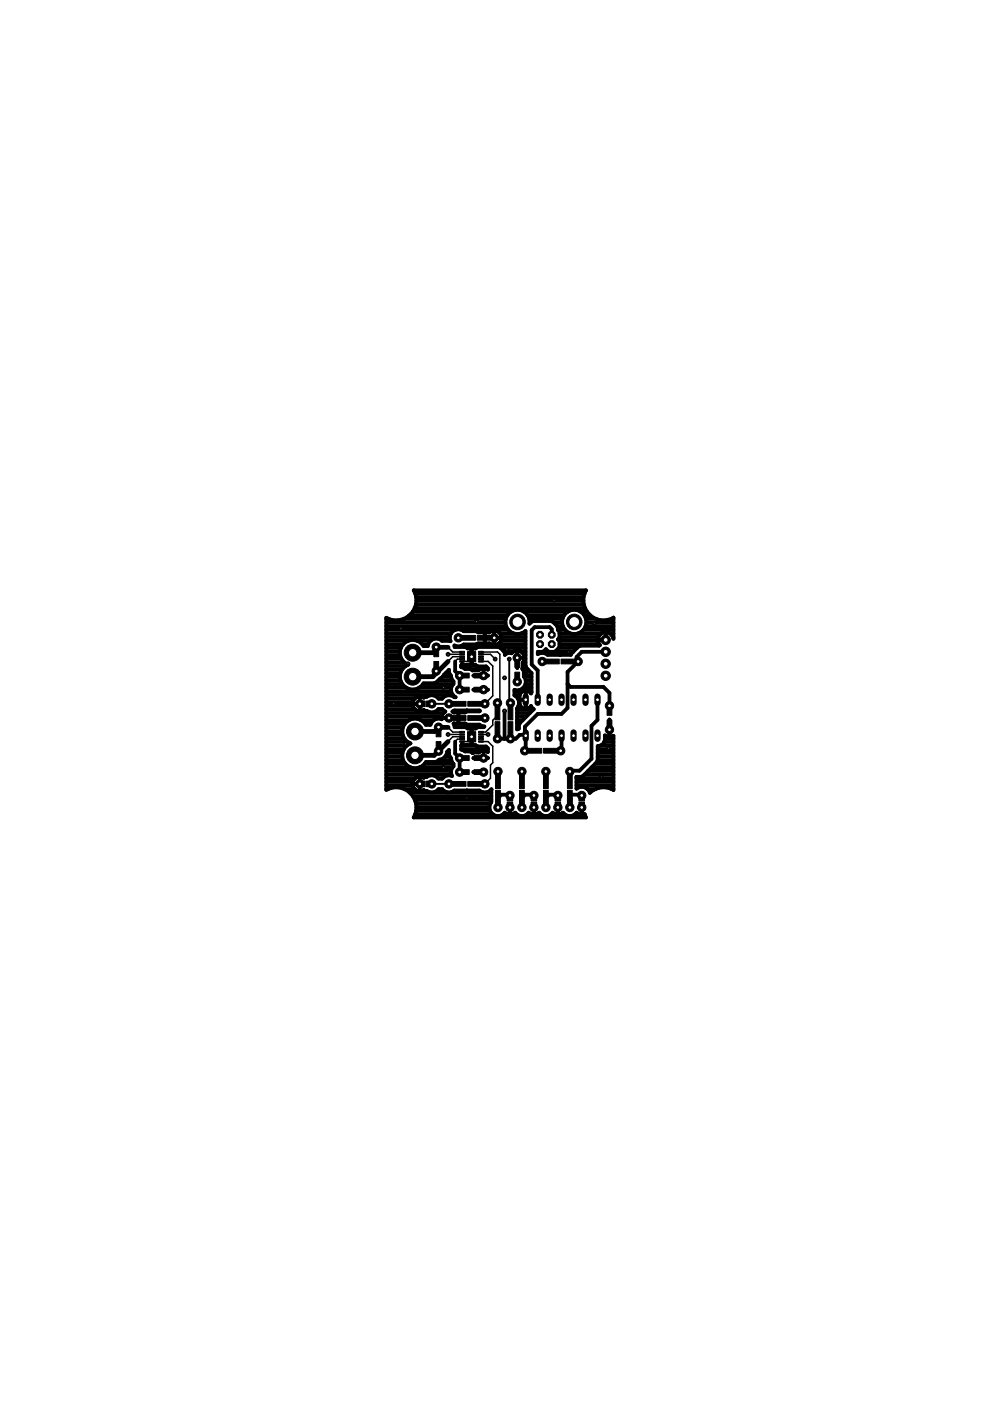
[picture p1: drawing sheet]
<svg xmlns="http://www.w3.org/2000/svg" width="210mm" height="297mm" viewBox="0 0 210 297" stroke-linecap="round" stroke-linejoin="round" font-family="sans-serif">
<g fill="#000" stroke="#000" stroke-width=".21">
<path d="M92 136.7h1v2.5h-1zM97.5 139.1h1v.3h-1zM97.5 138.6h1v.3h-1zM97.5 138.1h1v.3h-1zM97.5 139.6h1v.3h-1zM97.6 134.7h3.2v1h-3.2zM99.1 138.2h1.8v2.1h-1.8zM101.2 134.7h3.2v1h-3.2zM101.5 139.6h1v.3h-1zM101.5 139.1h1v.3h-1zM101.5 138.6h1v.3h-1zM101.5 138.1h1v.3h-1z"/>
<path d="M109.2 138.9h1v2.6h-1zM115.4 139.7h3.2v1.1h-3.2zM119 139.7h3.2v1.1h-3.2zM89.3 148.6h.8v1.2h-.8zM90.4 148.6h.8v1.2h-.8zM92 140.3h1v2.5h-1zM92.5 153.6h1v2.6h-1zM92.5 157.2h1v2.6h-1zM95.6 148.7h3.2v1h-3.2zM95.6 151.7h3.2v1h-3.2zM96.9 142.7h2.6v1h-2.6zM96.9 145.7h2.6v1h-2.6z"/>
<path d="M97.5 140.1h1v.3h-1zM97.5 156.1h1v.3h-1zM97.5 155.6h1v.3h-1zM97.5 155.1h1v.3h-1zM97.5 156.6h1v.3h-1zM97.5 157.1h1v.3h-1zM99.1 155.1h1.8v2.2h-1.8zM99.2 148.7h3.2v1h-3.2zM99.2 151.7h3.2v1h-3.2zM100.5 142.7h2.6v1h-2.6zM100.5 145.7h2.6v1h-2.6zM101.5 140.1h1v.3h-1z"/>
<path d="M101.5 157.1h1v.3h-1zM101.5 156.6h1v.3h-1zM101.5 156.1h1v.3h-1zM101.5 155.6h1v.3h-1zM101.5 155.1h1v.3h-1zM105 153h1v3.2h-1zM105 149.4h1v3.2h-1zM107.7 153h1v3.2h-1zM107.7 149.4h1v3.2h-1zM109.2 142.5h1v2.6h-1zM111.7 158.7h3.2v1h-3.2zM115.3 158.7h3.2v1h-3.2z"/>
<path d="M128.7 149.1h1v2.6h-1zM128.7 152.7h1v2.6h-1zM89.3 165.6h.8v1.2h-.8zM90.4 165.6h.8v1.2h-.8zM95.6 165.7h3.2v1h-3.2zM96.9 160.2h2.6v1h-2.6zM96.9 163.2h2.6v1h-2.6zM99.2 165.7h3.2v1h-3.2zM100.5 160.2h2.6v1h-2.6zM100.5 163.2h2.6v1h-2.6zM105.1 164h1v3.2h-1zM105.1 167.6h1v3.2h-1z"/>
<path d="M107.5 170.1h1.2v.8h-1.2zM107.5 169h1.2v.8h-1.2zM110.2 164h1v3.2h-1zM110.2 167.6h1v3.2h-1zM112.6 170.1h1.2v.8h-1.2zM112.6 169h1.2v.8h-1.2zM115.2 164h1v3.2h-1zM115.2 167.6h1v3.2h-1zM117.7 170.1h1.2v.8h-1.2zM117.7 169h1.2v.8h-1.2zM120.3 164h1v3.2h-1zM120.3 167.6h1v3.2h-1z"/>
<path d="M122.7 170.1h1.2v.8h-1.2zM122.7 169h1.2v.8h-1.2z"/>
</g>
<g fill="none" stroke="#000" stroke-width=".8">
<path d="M81.9 138.9h2.9M81.9 139.7h3.2M81.9 138.1h2.9M81.9 137.4h3.1M81.9 136.6h3.6M81.9 135.8h4.8M81.9 135.1h13.5M81.9 134.3h13.7M81.9 133.5h14.7M81.9 132.8h25.4M81.9 132h25.3M81.9 131.2h.6"/>
<path d="M83 131.4l-1.1-.4v36.5l1.1-.5M83 131.4h.1M83 131.4l1.3 .1M84.3 131.5h.1M85.6 131.3l-1.3 .2M85.6 131.3h.1M85.6 131.2h21.7M86.7 130.6l-1.1 .7M86.7 130.6h.1M86.8 130.5h20.8M87.5 129.7h20.9M87.5 129.7l-.8 .9"/>
<path d="M87.9 128.9h36.1M88.1 125.9h35.9M88.1 126h.1M88.1 128.5h.1M88.1 128.5l-.6 1.2M88.1 126l.2 1.3-.2 1.2M88.2 128.1h35.6M88.2 126.6h35.5M88.3 127.4h35.4M88.3 135.8h3M89.5 136.6h1.3M93.7 135.8h1.8"/>
<path d="M96.4 137.2h.1M96.4 137.2h2.3l.5 .3h.7v3.5h-2.1v.4M97.7 133.5h10.1M99 137.4h1.9M99.9 137.8l.1-.3h.8l.5-.3h4.4l.4 .2 .8 .7M100 138.9h.1M100 139.2h.1M100 139.3h.1M100 139.7h.1M100 138.1h.1M101.1 136.6h2.9M102.8 134.1v2.3"/>
<path d="M102.8 135.2h3.5M102.8 135.8h.1M102.8 135.1h.1M102.8 134.3h.1M104.8 133.7v.5M104.8 135.2v.1M104.8 136.6h.1M104.8 136.3v.5M105.6 136.6h5.8M106 134.3h2.9M106.1 137.4h5.3M106.2 135.8a1.55 1.55 0 0 0-.5-1.8 1.55 1.55 0 0 0-1.9 .1h-2.4l-.4-.3h-2.7a1.79 1.79 0 0 0-2.2 0 1.79 1.79 0 0 0-.6 2.2l-1.8-.2a1.78 1.78 0 0 0-1.9-.3 1.78 1.78 0 0 0-1.1 1.5h-.9a2.71 2.71 0 0 0-4.4-.3 2.71 2.71 0 0 0 1.2 4.2 2.71 2.71 0 0 0-1.2 4.3 2.71 2.71 0 0 0 4.4-.3h2.2l.5-.2 2.7-2.7v.5l1 2v.5l-.5 .9v.7"/>
<path d="M106.2 135.8a1.55 1.55 0 0 1-2.4 .6h-2.4l-.4 .2h-2.7a1.67 1.67 0 0 1-1.9 .2v.4M106.2 135.8h5.2M106.3 135.1h5.1M106.9 138.1l.1 .8a1.29 1.29 0 0 1 1.5-.4 1.55 1.55 0 0 1 2.6 .4M106.9 138.1h2M109.7 138.9h.1M109.7 139.5h.1M109.7 137.9v3.7M109.7 139.7h.1M109.7 138.1h.1M110.4 138.1h1M110.5 134.3h.9"/>
<path d="M111.1 129.7h9.3M111.1 138.9a1.6 1.6 0 0 1-.3 1.6l-.1 1.3 .4 .5v1.1a1.8 1.8 0 0 1 .1 2.2 1.8 1.8 0 0 1-2.1 .7v1.1a1.75 1.75 0 0 1 .5 2.8v4.4l.4-.1v-.7l.2-.5 3-2.9-.6-.7M111.1 138.9h.3M111.2 139.5h-.4M111.2 139.7h.2M111.9 130.5h7.7M112.2 131.2h7.1M112.3 132h.2M115.2 138.1h1M117 134.6v-1.2l-.5-.4h-3.1l-.7 .6v7.3l1.3 1.3v6.2M117.4 132h1.8M117.7 138.1h3.9"/>
<path d="M118.1 132.8h1.2M118.3 133.5h1.5M118.5 137.4h3.9M118.6 135.8h8.2M118.6 136.6h8.4M118.6 135.1h8.3M118.6 134.3h2.3M122.6 134.3h4.9M123.1 129.7h1.4M123.7 133.5h6.4M123.9 130.5h1.3M124.1 125.4h.1"/>
<path d="M124.1 129.1h.1M124.1 125.4l.1-.2h-36.5l.4 .8M124.1 125.4l-.4 1.2v1.3l.4 1.2M124.1 129.1l.7 1.1M124.2 132.8h5.9M124.2 131.2h2.2M124.3 132h5.8M124.8 130.2h.1M124.8 130.2l1 .8M125.8 131h.1M125.8 131l1.2 .4M126.8 135.8l.2 .8"/>
<path d="M127 131.4h.1M127 131.4l1.3 .1 1.2-.2 .6-.4v4.5a1.66 1.66 0 0 0-1.8-1.4 1.66 1.66 0 0 0-1.5 1.8M127 136.6l.2 .2-.2 .1h-3.9l-.5 .2-1.6 1.8h-4.9a1.76 1.76 0 0 0-2.1-.2v-.5h1.2l.5-.6 .6 .6h1.4l.9-1v-1.3l-.3-.3 .3-.4v-1.3l-.3-.3a1.85 1.85 0 0 0-1.5-1.9h-3.7l-.8 .5a2.57 2.57 0 0 0-2.9-2.9 2.57 2.57 0 0 0-2 3.6 2.57 2.57 0 0 0 4 .9v7.3l.2 .5 1.1 1.1-.1 4.3a1.3 1.3 0 0 0-1.8-.4M128.4 138.2h-5.1l-1.1 1.1v1.3M128.4 134v1.7h-1.6M128.4 135.1h.1M128.4 134.3h.1M129.3 134.3h.8M129.6 131.2h.5M130 135.1h.1M81.9 155.8h3.5M81.9 148.1h6"/>
<path d="M81.9 159.6h3.4M81.9 158.9h3.7M81.9 158.1h4.4M81.9 157.3h4.6M81.9 156.5h3.8M81.9 155h3.4M81.9 154.2h3.5M81.9 153.5h3.9M81.9 152.7h4.8M81.9 151.9h11.8M81.9 151.2h12.1M81.9 150.4h6.1"/>
<path d="M81.9 149.6h5.6M81.9 148.9h5.6M81.9 147.3h14.1M81.9 146.6h13.8M81.9 145.8h4.2M81.9 145h3.4M81.9 144.3h3M81.9 143.5h2.9M81.9 142.7h3M81.9 142h3.4M81.9 141.2h4.1M81.9 140.4h3.8"/>
<path d="M87.4 149.2h2.1M87.5 148.9v.7l.5 .8M88 150.4a1.83 1.83 0 0 0 1.9 .2l.6 .1a1.81 1.81 0 0 0 2.5-.4h.7l.7 .6a1.54 1.54 0 0 0-.7 1.6 1.75 1.75 0 0 0-2.5 1.2h-.9a2.7 2.7 0 0 0-4.4-.4 2.7 2.7 0 0 0 1.1 4.3 2.71 2.71 0 0 0-1.1 4.3 2.71 2.71 0 0 0 4.4-.4h2l.8-.4a1.72 1.72 0 0 0 1.7-1.5M88.9 145.8h6.8M89 147.7v.4M89 149.2h.1M89 150.4v.4M89.3 152.7h2.6M89.7 145h6.4M90.2 153.5h1.1M92.9 150.4h.9M92.9 144.3h3"/>
<path d="M93.6 152.2h3.6M93.8 143.5h1.9M94.5 142.7h.8M94.8 159.6v-.2l.4-.4v1l1 2v.5l-.3 .2M94.8 159.6h.4M95.2 152.2v.1M95.7 146.6l.2 .7 .7 .5h-.3a1.74 1.74 0 0 0-2.6 .3h-.7a1.8 1.8 0 0 0-2.5-.4l-.7 .2a1.54 1.54 0 0 0-2.3 1M95.9 150.9l.4-.3 5.4 .1-2.7 .1-.4 .3h-2.4zM96.2 153.4l2.5 .1M96.2 153.4l.2 .8h2.3l.5 .3h.7l.1 1.7M96.2 151v.1M96.2 153.5h2.5"/>
<path d="M96.2 153.4h.1M96.5 140.2v2.1l1 .9v3M96.5 157.2v2.6l1 .9v3M97.2 151.1v2.3M97.2 152.7h.1M97.2 151.9h.1M97.2 151.2h.1M97.8 158.9h.1M97.8 141.4h.1M97.8 158.9h5.6M97.8 158.1h3.1M97.8 141.2h3.3"/>
<path d="M97.8 141.4l.8 .4 1.4 .2M98 140.8v.2M98 157.8v.2M98.7 153.5l.3 .1h2.6l1.1 .4-.1 .2h-1.3l-.5 .3h-.8l-.1 .3M98.8 154.2h2.3M99.9 157.7l.1 .3h.8l.5 .3h1.8l.3 .3v.8a1.56 1.56 0 0 0-1.9 .2h-1.2a2.35 2.35 0 0 0-1.7-.3l-.8-.4M99.9 140.7l.1 .3h.8l.5 .3h1.8l.3 .4v.3M100 155.8h.1M100 142l.2 .2 1.3-.1a1.56 1.56 0 0 1 1.9-.1M100 157.3h.1M100 156.5h.1M100 155h.1"/>
<path d="M100 142h1.6M100 140.4h.1M100 156.3l-.1 1.7h-2.1v.9M100.2 159.6h.1M100.4 143.3h3M100.4 146.2h.1M100.4 146.2h3M101.8 143.2v.1M101.8 146.2h.1M102.5 141.7l.1 .4M102.5 143.2v.1M102.5 146.2h.1"/>
<path d="M102.5 159.2l.1 .4M102.5 142h.1M103.4 142h.1M103.4 146.2h.1M107 150.7v5.9M109.1 147.3h1.1M109.1 146.6h1.7M109.6 152.8h.1M109.6 154.2h.4M109.6 153.5h.5M109.6 152.7h1.2M109.6 151.9h2"/>
<path d="M109.6 151.2h2.8M109.6 150.4h3.5M109.7 140.2h.1M109.7 141.6h.1M109.7 141.2h.1M109.7 140.4h.1M109.8 148.1h.4M109.9 149.6h.4M110 148.9h.2M110.2 148.4h1.3M110.8 146.6l-.6 .8v1.7a1.31 1.31 0 0 0 1 1.2 1.31 1.31 0 0 0 1.4-.6M110.8 141.2h.6"/>
<path d="M110.9 142h1.1M110.9 140.4h.5M111 145.8h1.7M111.1 142.7h1.6M111.1 143.5h1.6M111.3 155.8l.2 .2v3l-.2 .2M111.3 155.8h-1.1l-.9 .8h-3.8M111.4 145h1.3M111.5 146.4v3.9M111.5 148.1h.1M111.5 149.6h.1M111.5 148.9h.1"/>
<path d="M111.5 147.3h.1M111.5 146.6h.1M111.5 144.3h1.2M112.1 146.6h.6M112.6 149.7h.1M115 140.3h2M119.1 156v3l-.2 .2M120.3 145l.7 .6h7l1.2 1.3v3.5M120.6 140.3h2l-.4 .3M122.2 140.6l-1.9 1.9v7.6l-1.2 1.3h-5.1l-2.7 2.7v1.7M126.7 148.4v4.2l-1.3 1.3v7l-2.5 2.5h-1.9l-.2 .2M126.7 159.6h3.4"/>
<path d="M126.7 158.9h3.4M127.3 158.1h2.8M128.1 157.3h2M128.2 156.5h1.9M129.2 155.8h.1M129.2 152.6v3.7M129.2 152.6h.1M129.2 154h.1M129.2 154.7h.1M129.2 155h.1M129.2 154.2h.1M129.2 153.5h.1"/>
<path d="M129.2 152.7h.1M81.9 167.3h.4M81.9 166.5h5.6M81.9 165.8h5.6M81.9 165h6.1M81.9 164.2h13.8M81.9 163.4h13.8M81.9 162.7h5.1M81.9 161.9h4.1M81.9 161.2h3.6M81.9 160.4h3.4M83 167h.1"/>
<path d="M84.3 166.9l1.3 .3M84.3 166.9h.1M84.3 166.9l-1.3 .1M85.6 167.2l1.1 .7M85.6 167.2h.1M85.7 167.3h2.2M86.7 167.9l.8 .9M86.7 167.9h.1M86.9 168.1h17.3M87.4 166.2h2.1M87.5 168.8l.6 1.1M87.5 168.8h16.7"/>
<path d="M87.9 169.6h16.3M88 172.7h16.5M88.1 172.5l-.4 .8h36.5l-.1-.2M88.1 169.9v.1M88.1 172.5h.1M88.1 169.9l.2 1.3-.2 1.3M88.2 170.4h15.8M88.2 171.9h15.7M88.3 171.1h15.5M89 162.7h6.9M89 164.7v.4M89 166.2h.1"/>
<path d="M89 165h.1M89 167.4v.4M89.5 166.2h.1M90 161.9h6.1M92.9 165h1M93 161.2h2.7M94.4 160.4h1M95.9 162.7l-.2 .7v.7l.1 .4a1.69 1.69 0 0 0-2.1 .6h-.7a1.78 1.78 0 0 0-2.5-.4l-.6 .1a1.61 1.61 0 0 0-2.5 1.4 1.61 1.61 0 0 0 2.5 1.4l.6 .1a1.81 1.81 0 0 0 2.5-.4h.7a1.75 1.75 0 0 0 2.6 .3h5.3a1.75 1.75 0 0 0 2.6-.2M100.4 163.7h2.1M100.4 160.7h.1M100.4 160.7h3M101.8 160.7h.1"/>
<path d="M101.8 163.7h.1M102.5 160.7h.1M103.4 160.7h.1M104.2 167.4v2.7a1.81 1.81 0 0 0 .2 2.5 1.81 1.81 0 0 0 2.6-.3 1.57 1.57 0 0 0 2.2 0 1.78 1.78 0 0 0 2.9 0 1.57 1.57 0 0 0 2.2 0 1.78 1.78 0 0 0 2.9 0 1.55 1.55 0 0 0 2.2 0 1.8 1.8 0 0 0 2.9 0 1.59 1.59 0 0 0 1.7 .3M104.2 167.4h.1M106.7 172.7h.9M108.1 169.4v-.7l.2-.2h-2l-.7 .7v2M108.1 170.7v2M108.1 171.2h.1M108.1 170.7h.1M108.1 172.7h.1M108.1 171.9h.1"/>
<path d="M108.1 171.1h.1M108.6 172.7h1M111.7 172.7h1M113.2 171.2h.1M113.2 169.4v-.7l.2-.2h-2l-.7 .7v2M113.2 170.7v2M113.2 170.7h.1M113.2 172.7h.1M113.2 171.9h.1M113.2 171.1h.1M113.7 172.7h1M116.8 172.7h1"/>
<path d="M118.3 171.2h.1M118.3 169.4v-.7l.1-.2h-2l-.7 .7 .2 1.8-.2 .2M118.3 172.7h.1M118.3 171.9h.1M118.3 171.1h.1M118.3 170.7v2M118.8 172.7h.9M120.8 169.2l.2 .2M121.9 172.7h1M122.2 164.7l.1 2.5a1.78 1.78 0 0 1 2.8 .9M122.2 164.7h.9l.5-.2 2.9-2.9 .2-.5v-2.9a1.5 1.5 0 0 0 1.5-1.3v-1a1.58 1.58 0 0 0 1.9 .1v11.5l-.6-.3M122.2 164.7h.1"/>
<path d="M122.2 166.5h7.9M122.2 165.8h7.9M122.2 165h7.9M123.3 171.2h.1M123.3 169.4v-.7l.2-.2h-2.5v2.5l-.2 .2M123.3 170.5v2.2M123.3 170.7h.1M123.3 172.7h.1M123.3 171.9h.1M123.3 171.1h.1M123.9 164.2h6.2M124 172.6l-.2 .1"/>
<path d="M124 172.6l.1 .5M124.1 173.1h.1M124.5 167.3h1.8M124.7 163.4h5.4M125.1 168.1h.1M125.4 162.7h4.7M125.8 167.5h.1M125.8 167.5l-.7 .6M126.2 161.9h3.9M126.7 161.2h3.4M126.7 160.4h3.4M127 167h.1"/>
<path d="M127 167l-1.2 .5M128.3 166.9h.1M128.3 166.9l1.2 .3M128.3 166.9l-1.3 .1M129.5 167.2h.1M129.7 167.3h.4"/>
<circle cx="121.7" cy="131.9" r="2.58"/>
</g>
<path d="M92.5 142.3l-.7 .7v.5M105.5 149v2M105.5 154.6v2M108.2 149v2M108.2 154.6v2M109.7 143.8v.7M111.3 159.2h2M116.9 159.2h2M105.6 163.6v2M110.7 163.6v2M115.7 163.6v2M120.8 163.6v2" fill="none" stroke="#000" stroke-width=".42"/>
<g fill="none" stroke="#000" stroke-width=".32">
<path d="M95 137.2l1 1h2M95 138.7h3M98 139.7h-1l-.5 .5M98 139.2h-2l-1 1M102 138.2h3.5l.5 .5v9.8M102 138.7h2l1 1M95 154.2l1 1h2M95 155.7h3M98 156.7h-1l-.5 .5M98 157.2h2M98 140.2h2M98 156.2h-2l-1 1"/>
<path d="M102 157.2h1.5l1 1v3.5l-.5 .5v2.8l-1.2 1.2h-2M102 140.2h1.5l1 1v6.3l-1.7 1.7M102 155.7h1.5M105.5 149v2.7l-1 1v1l-1.5 1.5h-1M105.5 149v.1"/>
</g>
<path d="M108 139.7v9.1l.2 .2M91.5 149.2h3.7M100.8 149.2h2M100.8 152.2h1.7l.4 .4-.1-.4M106 148.5l-.5 .5M91.5 166.2h5.7M98.2 160.7l-.7 .8" fill="none" stroke="#000" stroke-width=".4"/>
<path d="M95 137.2h-2l-1.2 1.2h-4.3M95 140.2l-3.2 3.3h-4.3M95 157.2l-2.9 2.9h-4.1M95 154.2h-2l-.9 .9h-4.1" fill="none" stroke="#000" stroke-width="1"/>
<circle cx="129.2" cy="149.6" r=".89" fill="#000" stroke="#000" stroke-width=".21"/>
<circle cx="129.2" cy="149.6" r=".4" fill="#fff" stroke="#000" stroke-width=".21"/>
<circle cx="129.2" cy="154.7" r=".89" fill="#000" stroke="#000" stroke-width=".21"/>
<circle cx="129.2" cy="154.7" r=".4" fill="#fff" stroke="#000" stroke-width=".21"/>
<circle cx="109.7" cy="139.5" r=".89" fill="#000" stroke="#000" stroke-width=".21"/>
<circle cx="109.7" cy="139.5" r=".4" fill="#fff" stroke="#000" stroke-width=".21"/>
<circle cx="109.7" cy="144.5" r=".89" fill="#000" stroke="#000" stroke-width=".21"/>
<circle cx="109.7" cy="144.5" r=".4" fill="#fff" stroke="#000" stroke-width=".21"/>
<path d="M111.5 155.3v1.3" fill="none" stroke="#000" stroke-width="1.3"/>
<circle cx="111.5" cy="156" r=".4" fill="#fff" stroke="#000" stroke-width=".21"/>
<path d="M114 155.3v1.3" fill="none" stroke="#000" stroke-width="1.3"/>
<circle cx="114" cy="156" r=".4" fill="#fff" stroke="#000" stroke-width=".21"/>
<path d="M121.6 155.3v1.3" fill="none" stroke="#000" stroke-width="1.3"/>
<circle cx="121.6" cy="156" r=".4" fill="#fff" stroke="#000" stroke-width=".21"/>
<path d="M124.1 155.3v1.3" fill="none" stroke="#000" stroke-width="1.3"/>
<circle cx="124.1" cy="156" r=".4" fill="#fff" stroke="#000" stroke-width=".21"/>
<path d="M116.5 155.3v1.3" fill="none" stroke="#000" stroke-width="1.3"/>
<circle cx="116.5" cy="156" r=".4" fill="#fff" stroke="#000" stroke-width=".21"/>
<path d="M119.1 155.3v1.3" fill="none" stroke="#000" stroke-width="1.3"/>
<circle cx="119.1" cy="156" r=".4" fill="#fff" stroke="#000" stroke-width=".21"/>
<path d="M126.7 155.3v1.3" fill="none" stroke="#000" stroke-width="1.3"/>
<circle cx="126.7" cy="156" r=".4" fill="#fff" stroke="#000" stroke-width=".21"/>
<path d="M126.7 147.7v1.3" fill="none" stroke="#000" stroke-width="1.3"/>
<circle cx="126.7" cy="148.4" r=".4" fill="#fff" stroke="#000" stroke-width=".21"/>
<path d="M124.1 147.7v1.3" fill="none" stroke="#000" stroke-width="1.3"/>
<circle cx="124.1" cy="148.4" r=".4" fill="#fff" stroke="#000" stroke-width=".21"/>
<path d="M121.6 147.7v1.3" fill="none" stroke="#000" stroke-width="1.3"/>
<circle cx="121.6" cy="148.4" r=".4" fill="#fff" stroke="#000" stroke-width=".21"/>
<path d="M119.1 147.7v1.3" fill="none" stroke="#000" stroke-width="1.3"/>
<circle cx="119.1" cy="148.4" r=".4" fill="#fff" stroke="#000" stroke-width=".21"/>
<path d="M116.5 147.7v1.3" fill="none" stroke="#000" stroke-width="1.3"/>
<circle cx="116.5" cy="148.4" r=".4" fill="#fff" stroke="#000" stroke-width=".21"/>
<path d="M114 147.7v1.3" fill="none" stroke="#000" stroke-width="1.3"/>
<circle cx="114" cy="148.4" r=".4" fill="#fff" stroke="#000" stroke-width=".21"/>
<path d="M111.5 147.7v1.3" fill="none" stroke="#000" stroke-width="1.3"/>
<circle cx="111.5" cy="148.4" r=".4" fill="#fff" stroke="#000" stroke-width=".21"/>
<circle cx="111.3" cy="159.2" r=".89" fill="#000" stroke="#000" stroke-width=".21"/>
<circle cx="111.3" cy="159.2" r=".4" fill="#fff" stroke="#000" stroke-width=".21"/>
<circle cx="118.9" cy="159.2" r=".89" fill="#000" stroke="#000" stroke-width=".21"/>
<circle cx="118.9" cy="159.2" r=".4" fill="#fff" stroke="#000" stroke-width=".21"/>
<circle cx="114.5" cy="136.6" r=".78" fill="#000" stroke="#000" stroke-width=".21"/>
<circle cx="114.5" cy="136.6" r=".47" fill="#fff" stroke="#000" stroke-width=".21"/>
<circle cx="117" cy="136.6" r=".78" fill="#000" stroke="#000" stroke-width=".21"/>
<circle cx="117" cy="136.6" r=".47" fill="#fff" stroke="#000" stroke-width=".21"/>
<circle cx="117" cy="134.6" r=".78" fill="#000" stroke="#000" stroke-width=".21"/>
<circle cx="117" cy="134.6" r=".47" fill="#fff" stroke="#000" stroke-width=".21"/>
<circle cx="114.5" cy="134.6" r=".78" fill="#000" stroke="#000" stroke-width=".21"/>
<circle cx="114.5" cy="134.6" r=".47" fill="#fff" stroke="#000" stroke-width=".21"/>
<circle cx="121.8" cy="131.9" r="1.65" fill="#000" stroke="#000" stroke-width=".21"/>
<circle cx="121.8" cy="131.9" r="1.14" fill="#fff" stroke="#000" stroke-width=".21"/>
<circle cx="109.7" cy="131.9" r="1.65" fill="#000" stroke="#000" stroke-width=".21"/>
<circle cx="109.7" cy="131.9" r="1.14" fill="#fff" stroke="#000" stroke-width=".21"/>
<circle cx="115" cy="140.3" r=".89" fill="#000" stroke="#000" stroke-width=".21"/>
<circle cx="115" cy="140.3" r=".4" fill="#fff" stroke="#000" stroke-width=".21"/>
<circle cx="122.6" cy="140.3" r=".89" fill="#000" stroke="#000" stroke-width=".21"/>
<circle cx="122.6" cy="140.3" r=".4" fill="#fff" stroke="#000" stroke-width=".21"/>
<circle cx="105.5" cy="149" r=".89" fill="#000" stroke="#000" stroke-width=".21"/>
<circle cx="105.5" cy="149" r=".4" fill="#fff" stroke="#000" stroke-width=".21"/>
<circle cx="105.5" cy="156.6" r=".89" fill="#000" stroke="#000" stroke-width=".21"/>
<circle cx="105.5" cy="156.6" r=".4" fill="#fff" stroke="#000" stroke-width=".21"/>
<circle cx="108.2" cy="149" r=".89" fill="#000" stroke="#000" stroke-width=".21"/>
<circle cx="108.2" cy="149" r=".4" fill="#fff" stroke="#000" stroke-width=".21"/>
<circle cx="108.2" cy="156.6" r=".89" fill="#000" stroke="#000" stroke-width=".21"/>
<circle cx="108.2" cy="156.6" r=".4" fill="#fff" stroke="#000" stroke-width=".21"/>
<circle cx="108.1" cy="171.2" r=".89" fill="#000" stroke="#000" stroke-width=".21"/>
<circle cx="108.1" cy="171.2" r=".4" fill="#fff" stroke="#000" stroke-width=".21"/>
<circle cx="108.1" cy="168.7" r=".89" fill="#000" stroke="#000" stroke-width=".21"/>
<circle cx="108.1" cy="168.7" r=".4" fill="#fff" stroke="#000" stroke-width=".21"/>
<circle cx="113.2" cy="171.2" r=".89" fill="#000" stroke="#000" stroke-width=".21"/>
<circle cx="113.2" cy="171.2" r=".4" fill="#fff" stroke="#000" stroke-width=".21"/>
<circle cx="113.2" cy="168.7" r=".89" fill="#000" stroke="#000" stroke-width=".21"/>
<circle cx="113.2" cy="168.7" r=".4" fill="#fff" stroke="#000" stroke-width=".21"/>
<circle cx="118.3" cy="171.2" r=".89" fill="#000" stroke="#000" stroke-width=".21"/>
<circle cx="118.3" cy="171.2" r=".4" fill="#fff" stroke="#000" stroke-width=".21"/>
<circle cx="118.3" cy="168.7" r=".89" fill="#000" stroke="#000" stroke-width=".21"/>
<circle cx="118.3" cy="168.7" r=".4" fill="#fff" stroke="#000" stroke-width=".21"/>
<circle cx="123.3" cy="171.2" r=".89" fill="#000" stroke="#000" stroke-width=".21"/>
<circle cx="123.3" cy="171.2" r=".4" fill="#fff" stroke="#000" stroke-width=".21"/>
<circle cx="123.3" cy="168.7" r=".89" fill="#000" stroke="#000" stroke-width=".21"/>
<circle cx="123.3" cy="168.7" r=".4" fill="#fff" stroke="#000" stroke-width=".21"/>
<circle cx="105.6" cy="171.2" r=".89" fill="#000" stroke="#000" stroke-width=".21"/>
<circle cx="105.6" cy="171.2" r=".4" fill="#fff" stroke="#000" stroke-width=".21"/>
<circle cx="105.6" cy="163.6" r=".89" fill="#000" stroke="#000" stroke-width=".21"/>
<circle cx="105.6" cy="163.6" r=".4" fill="#fff" stroke="#000" stroke-width=".21"/>
<circle cx="110.7" cy="171.2" r=".89" fill="#000" stroke="#000" stroke-width=".21"/>
<circle cx="110.7" cy="171.2" r=".4" fill="#fff" stroke="#000" stroke-width=".21"/>
<circle cx="110.7" cy="163.6" r=".89" fill="#000" stroke="#000" stroke-width=".21"/>
<circle cx="110.7" cy="163.6" r=".4" fill="#fff" stroke="#000" stroke-width=".21"/>
<circle cx="115.7" cy="171.2" r=".89" fill="#000" stroke="#000" stroke-width=".21"/>
<circle cx="115.7" cy="171.2" r=".4" fill="#fff" stroke="#000" stroke-width=".21"/>
<circle cx="115.7" cy="163.6" r=".89" fill="#000" stroke="#000" stroke-width=".21"/>
<circle cx="115.7" cy="163.6" r=".4" fill="#fff" stroke="#000" stroke-width=".21"/>
<circle cx="120.8" cy="171.2" r=".89" fill="#000" stroke="#000" stroke-width=".21"/>
<circle cx="120.8" cy="171.2" r=".4" fill="#fff" stroke="#000" stroke-width=".21"/>
<circle cx="120.8" cy="163.6" r=".89" fill="#000" stroke="#000" stroke-width=".21"/>
<circle cx="120.8" cy="163.6" r=".4" fill="#fff" stroke="#000" stroke-width=".21"/>
<circle cx="128.4" cy="140.7" r=".99" fill="#000" stroke="#000" stroke-width=".21"/>
<circle cx="128.4" cy="140.7" r=".51" fill="#fff" stroke="#000" stroke-width=".21"/>
<circle cx="128.4" cy="143.3" r=".99" fill="#000" stroke="#000" stroke-width=".21"/>
<circle cx="128.4" cy="143.3" r=".51" fill="#fff" stroke="#000" stroke-width=".21"/>
<circle cx="128.4" cy="138.2" r=".99" fill="#000" stroke="#000" stroke-width=".21"/>
<circle cx="128.4" cy="138.2" r=".51" fill="#fff" stroke="#000" stroke-width=".21"/>
<circle cx="128.4" cy="135.7" r=".99" fill="#000" stroke="#000" stroke-width=".21"/>
<circle cx="128.4" cy="135.7" r=".51" fill="#fff" stroke="#000" stroke-width=".21"/>
<circle cx="100" cy="139.2" r=".8" fill="#000" stroke="#000" stroke-width=".21"/>
<circle cx="100" cy="139.2" r=".4" fill="#fff" stroke="#000" stroke-width=".21"/>
<circle cx="87.5" cy="143.5" r="1.8" fill="#000" stroke="#000" stroke-width=".21"/>
<circle cx="87.5" cy="143.5" r=".89" fill="#fff" stroke="#000" stroke-width=".21"/>
<circle cx="87.5" cy="138.4" r="1.8" fill="#000" stroke="#000" stroke-width=".21"/>
<circle cx="87.5" cy="138.4" r=".89" fill="#fff" stroke="#000" stroke-width=".21"/>
<circle cx="97.5" cy="143.2" r=".89" fill="#000" stroke="#000" stroke-width=".21"/>
<circle cx="97.5" cy="143.2" r=".4" fill="#fff" stroke="#000" stroke-width=".21"/>
<circle cx="102.5" cy="143.2" r=".89" fill="#000" stroke="#000" stroke-width=".21"/>
<circle cx="102.5" cy="143.2" r=".4" fill="#fff" stroke="#000" stroke-width=".21"/>
<circle cx="97.5" cy="146.2" r=".89" fill="#000" stroke="#000" stroke-width=".21"/>
<circle cx="97.5" cy="146.2" r=".4" fill="#fff" stroke="#000" stroke-width=".21"/>
<circle cx="102.5" cy="146.2" r=".89" fill="#000" stroke="#000" stroke-width=".21"/>
<circle cx="102.5" cy="146.2" r=".4" fill="#fff" stroke="#000" stroke-width=".21"/>
<circle cx="97.2" cy="135.2" r=".89" fill="#000" stroke="#000" stroke-width=".21"/>
<circle cx="97.2" cy="135.2" r=".4" fill="#fff" stroke="#000" stroke-width=".21"/>
<circle cx="104.8" cy="135.2" r=".89" fill="#000" stroke="#000" stroke-width=".21"/>
<circle cx="104.8" cy="135.2" r=".4" fill="#fff" stroke="#000" stroke-width=".21"/>
<circle cx="89" cy="149.2" r=".89" fill="#000" stroke="#000" stroke-width=".21"/>
<circle cx="89" cy="149.2" r=".4" fill="#fff" stroke="#000" stroke-width=".21"/>
<circle cx="91.5" cy="149.2" r=".89" fill="#000" stroke="#000" stroke-width=".21"/>
<circle cx="91.5" cy="149.2" r=".4" fill="#fff" stroke="#000" stroke-width=".21"/>
<circle cx="95.2" cy="149.2" r=".89" fill="#000" stroke="#000" stroke-width=".21"/>
<circle cx="95.2" cy="149.2" r=".4" fill="#fff" stroke="#000" stroke-width=".21"/>
<circle cx="102.8" cy="149.2" r=".89" fill="#000" stroke="#000" stroke-width=".21"/>
<circle cx="102.8" cy="149.2" r=".4" fill="#fff" stroke="#000" stroke-width=".21"/>
<circle cx="100" cy="156.2" r=".8" fill="#000" stroke="#000" stroke-width=".21"/>
<circle cx="100" cy="156.2" r=".4" fill="#fff" stroke="#000" stroke-width=".21"/>
<circle cx="88" cy="160.1" r="1.8" fill="#000" stroke="#000" stroke-width=".21"/>
<circle cx="88" cy="160.1" r=".89" fill="#fff" stroke="#000" stroke-width=".21"/>
<circle cx="88" cy="155.1" r="1.8" fill="#000" stroke="#000" stroke-width=".21"/>
<circle cx="88" cy="155.1" r=".89" fill="#fff" stroke="#000" stroke-width=".21"/>
<circle cx="97.5" cy="160.7" r=".89" fill="#000" stroke="#000" stroke-width=".21"/>
<circle cx="97.5" cy="160.7" r=".4" fill="#fff" stroke="#000" stroke-width=".21"/>
<circle cx="102.5" cy="160.7" r=".89" fill="#000" stroke="#000" stroke-width=".21"/>
<circle cx="102.5" cy="160.7" r=".4" fill="#fff" stroke="#000" stroke-width=".21"/>
<circle cx="97.5" cy="163.7" r=".89" fill="#000" stroke="#000" stroke-width=".21"/>
<circle cx="97.5" cy="163.7" r=".4" fill="#fff" stroke="#000" stroke-width=".21"/>
<circle cx="102.5" cy="163.7" r=".89" fill="#000" stroke="#000" stroke-width=".21"/>
<circle cx="102.5" cy="163.7" r=".4" fill="#fff" stroke="#000" stroke-width=".21"/>
<circle cx="102.8" cy="152.2" r=".89" fill="#000" stroke="#000" stroke-width=".21"/>
<circle cx="102.8" cy="152.2" r=".4" fill="#fff" stroke="#000" stroke-width=".21"/>
<circle cx="95.2" cy="152.2" r=".89" fill="#000" stroke="#000" stroke-width=".21"/>
<circle cx="95.2" cy="152.2" r=".4" fill="#fff" stroke="#000" stroke-width=".21"/>
<circle cx="89" cy="166.2" r=".89" fill="#000" stroke="#000" stroke-width=".21"/>
<circle cx="89" cy="166.2" r=".4" fill="#fff" stroke="#000" stroke-width=".21"/>
<circle cx="91.5" cy="166.2" r=".89" fill="#000" stroke="#000" stroke-width=".21"/>
<circle cx="91.5" cy="166.2" r=".4" fill="#fff" stroke="#000" stroke-width=".21"/>
<circle cx="95.2" cy="166.2" r=".89" fill="#000" stroke="#000" stroke-width=".21"/>
<circle cx="95.2" cy="166.2" r=".4" fill="#fff" stroke="#000" stroke-width=".21"/>
<circle cx="102.8" cy="166.2" r=".89" fill="#000" stroke="#000" stroke-width=".21"/>
<circle cx="102.8" cy="166.2" r=".4" fill="#fff" stroke="#000" stroke-width=".21"/>
<circle cx="92.5" cy="137.2" r=".89" fill="#000" stroke="#000" stroke-width=".21"/>
<circle cx="92.5" cy="137.2" r=".4" fill="#fff" stroke="#000" stroke-width=".21"/>
<circle cx="92.5" cy="142.3" r=".89" fill="#000" stroke="#000" stroke-width=".21"/>
<circle cx="92.5" cy="142.3" r=".4" fill="#fff" stroke="#000" stroke-width=".21"/>
<circle cx="93" cy="154.2" r=".89" fill="#000" stroke="#000" stroke-width=".21"/>
<circle cx="93" cy="154.2" r=".4" fill="#fff" stroke="#000" stroke-width=".21"/>
<circle cx="93" cy="159.3" r=".89" fill="#000" stroke="#000" stroke-width=".21"/>
<circle cx="93" cy="159.3" r=".4" fill="#fff" stroke="#000" stroke-width=".21"/>
<circle cx="107" cy="150.7" r=".4" fill="#000" stroke="#000" stroke-width=".21"/>
<circle cx="107" cy="150.7" r=".19" fill="#fff" stroke="#000" stroke-width=".21"/>
<circle cx="107.5" cy="137.7" r=".4" fill="#000" stroke="#000" stroke-width=".21"/>
<circle cx="107.5" cy="137.7" r=".19" fill="#fff" stroke="#000" stroke-width=".21"/>
<circle cx="107" cy="143.7" r=".4" fill="#000" stroke="#000" stroke-width=".21"/>
<circle cx="107" cy="143.7" r=".19" fill="#fff" stroke="#000" stroke-width=".21"/>
<circle cx="112" cy="142.7" r=".4" fill="#000" stroke="#000" stroke-width=".21"/>
<circle cx="112" cy="142.7" r=".19" fill="#fff" stroke="#000" stroke-width=".21"/>
<circle cx="94" cy="145.7" r=".4" fill="#000" stroke="#000" stroke-width=".21"/>
<circle cx="94" cy="145.7" r=".19" fill="#fff" stroke="#000" stroke-width=".21"/>
<circle cx="94" cy="162.7" r=".4" fill="#000" stroke="#000" stroke-width=".21"/>
<circle cx="94" cy="162.7" r=".19" fill="#fff" stroke="#000" stroke-width=".21"/>
<circle cx="86" cy="157.7" r=".4" fill="#000" stroke="#000" stroke-width=".21"/>
<circle cx="86" cy="157.7" r=".19" fill="#fff" stroke="#000" stroke-width=".21"/>
<circle cx="86.5" cy="140.7" r=".4" fill="#000" stroke="#000" stroke-width=".21"/>
<circle cx="86.5" cy="140.7" r=".19" fill="#fff" stroke="#000" stroke-width=".21"/>
<circle cx="127.5" cy="164.7" r=".4" fill="#000" stroke="#000" stroke-width=".21"/>
<circle cx="127.5" cy="164.7" r=".19" fill="#fff" stroke="#000" stroke-width=".21"/>
<circle cx="129" cy="158.7" r=".4" fill="#000" stroke="#000" stroke-width=".21"/>
<circle cx="129" cy="158.7" r=".19" fill="#fff" stroke="#000" stroke-width=".21"/>
<circle cx="120.5" cy="138.2" r=".4" fill="#000" stroke="#000" stroke-width=".21"/>
<circle cx="120.5" cy="138.2" r=".19" fill="#fff" stroke="#000" stroke-width=".21"/>
<circle cx="126" cy="132.2" r=".4" fill="#000" stroke="#000" stroke-width=".21"/>
<circle cx="126" cy="132.2" r=".19" fill="#fff" stroke="#000" stroke-width=".21"/>
<circle cx="117.5" cy="127.3" r=".4" fill="#000" stroke="#000" stroke-width=".21"/>
<circle cx="117.5" cy="127.3" r=".19" fill="#fff" stroke="#000" stroke-width=".21"/>
<circle cx="85" cy="133.2" r=".4" fill="#000" stroke="#000" stroke-width=".21"/>
<circle cx="85" cy="133.2" r=".19" fill="#fff" stroke="#000" stroke-width=".21"/>
<circle cx="85" cy="133.2" r=".4" fill="#000" stroke="#000" stroke-width=".21"/>
<circle cx="85" cy="133.2" r=".19" fill="#fff" stroke="#000" stroke-width=".21"/>
<circle cx="101" cy="131.7" r=".4" fill="#000" stroke="#000" stroke-width=".21"/>
<circle cx="101" cy="131.7" r=".19" fill="#fff" stroke="#000" stroke-width=".21"/>
<circle cx="99" cy="169.2" r=".4" fill="#000" stroke="#000" stroke-width=".21"/>
<circle cx="99" cy="169.2" r=".19" fill="#fff" stroke="#000" stroke-width=".21"/>
<circle cx="83.5" cy="149.2" r=".4" fill="#000" stroke="#000" stroke-width=".21"/>
<circle cx="83.5" cy="149.2" r=".19" fill="#fff" stroke="#000" stroke-width=".21"/>
<circle cx="105" cy="139.7" r=".4" fill="#000" stroke="#000" stroke-width=".21"/>
<circle cx="105" cy="139.7" r=".19" fill="#fff" stroke="#000" stroke-width=".21"/>
<circle cx="108" cy="139.7" r=".4" fill="#000" stroke="#000" stroke-width=".21"/>
<circle cx="108" cy="139.7" r=".19" fill="#fff" stroke="#000" stroke-width=".21"/>
<circle cx="103.5" cy="155.7" r=".4" fill="#000" stroke="#000" stroke-width=".21"/>
<circle cx="103.5" cy="155.7" r=".19" fill="#fff" stroke="#000" stroke-width=".21"/>
<circle cx="95" cy="138.7" r=".4" fill="#000" stroke="#000" stroke-width=".21"/>
<circle cx="95" cy="138.7" r=".19" fill="#fff" stroke="#000" stroke-width=".21"/>
<circle cx="95" cy="155.7" r=".4" fill="#000" stroke="#000" stroke-width=".21"/>
<circle cx="95" cy="155.7" r=".19" fill="#fff" stroke="#000" stroke-width=".21"/>
</svg>
